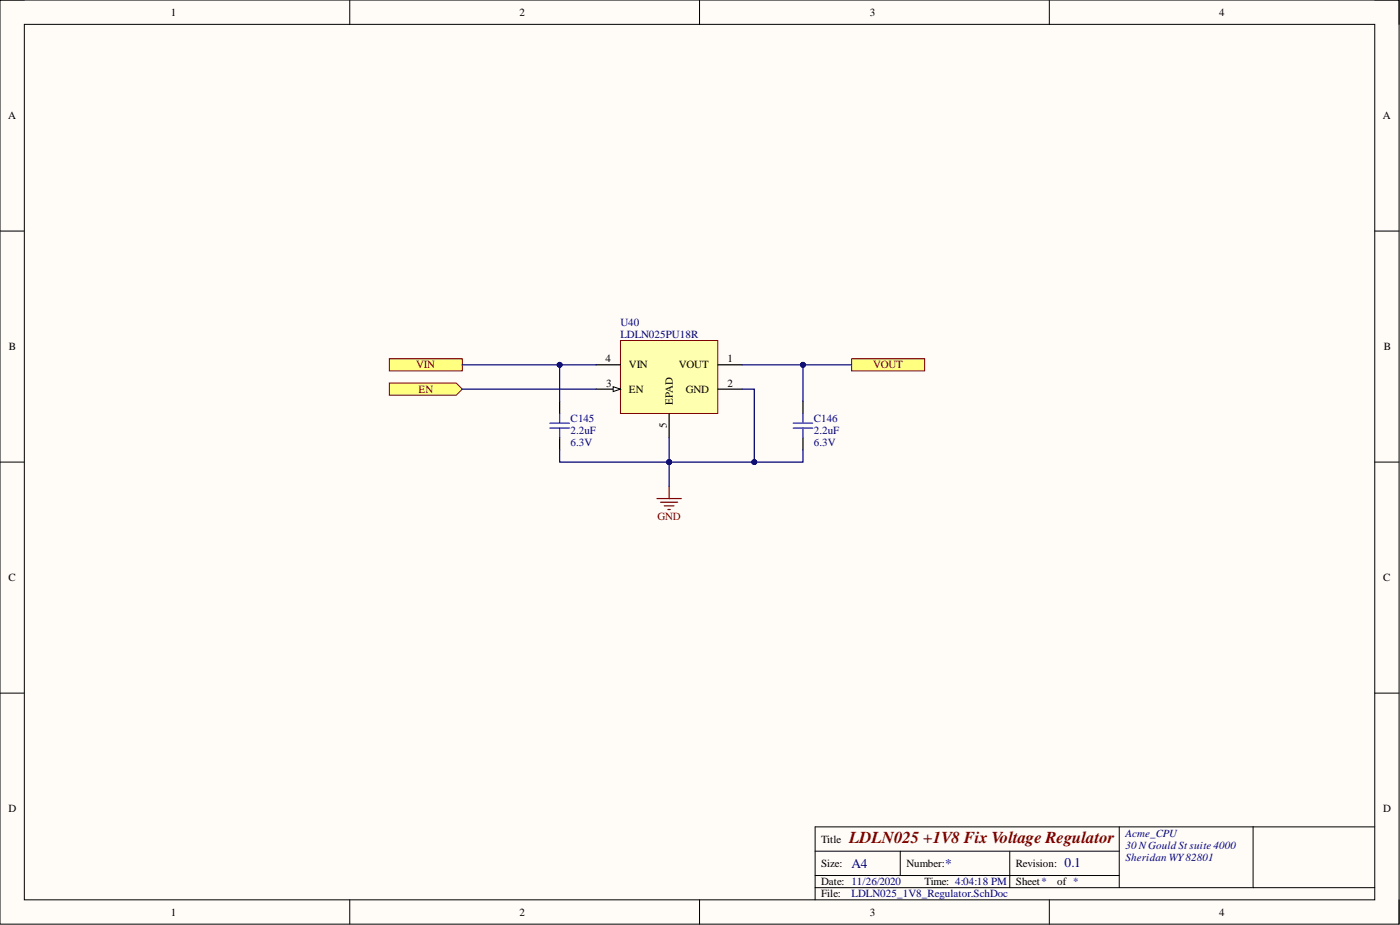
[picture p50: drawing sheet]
<svg xmlns="http://www.w3.org/2000/svg" width="292mm" height="193mm" viewBox="0 0 292 193" stroke-linecap="round" stroke-linejoin="round" font-family="sans-serif">
<defs><g id="words">
<text font-size="3.5" fill="#800000" x="177.2" y="175.8">LDLN025 +1V8 Fix Voltage Regulator</text>
<g font-size="2.8" fill="#000080">
<text x="177.7" y="181">A4</text>
<text x="197.2" y="181">*</text>
<text x="222.1" y="180.8">0.1</text>
</g>
<g font-size="2.3">
<text x="35.6" y="3.3">1</text>
<text x="108.4" y="3.3">2</text>
<text x="181.5" y="3.3">3</text>
<text x="254.3" y="3.3">4</text>
<text x="1.7" y="24.9">A</text>
<text x="288.5" y="24.9">A</text>
<text x="1.9" y="73.1">B</text>
<text x="126.3" y="75.6">4</text>
<text x="131.2" y="76.9">VIN</text>
<text x="141.6" y="76.9">VOUT</text>
<text x="151.8" y="75.6">1</text>
<text x="288.7" y="73.1">B</text>
<text x="126.5" y="80.7">3</text>
<text x="131.2" y="81.9">EN</text>
<text x="143.1" y="81.9">GND</text>
<text x="151.8" y="80.7">2</text>
<text x="139.1" y="89.3" transform="rotate(-90 139.1 89.3)">5</text>
<text x="140.4" y="84.5" transform="rotate(-90 140.4 84.5)">EPAD</text>
<text x="1.8" y="121.3">C</text>
<text x="288.6" y="121.3">C</text>
<text x="1.8" y="169.5">D</text>
<text x="288.6" y="169.5">D</text>
<text x="171.3" y="175.8">Title</text>
<text x="171.3" y="180.9">Size:</text>
<text x="171.3" y="184.7">Date: 11/26/2020</text>
<text x="189.1" y="180.9">Number:</text>
<text x="192.9" y="184.7">Time: 4:04:18 PM</text>
<text x="212" y="180.9">Revision:</text>
<text x="212" y="184.7">Sheet*</text>
<text x="220.6" y="184.7">of *</text>
<text x="35.6" y="191">1</text>
<text x="108.4" y="191">2</text>
<text x="171.3" y="187.2">File:</text>
<text x="181.5" y="191">3</text>
<text x="254.3" y="191">4</text>
</g>
<g font-size="2.3" fill="#000080">
<text x="129.5" y="68">U40</text>
<text x="129.5" y="70.5">LDLN025PU18R</text>
<text x="119" y="88">C145</text>
<text x="169.8" y="88">C146</text>
<text x="119" y="90.6">2.2uF</text>
<text x="119" y="93.1">6.3V</text>
<text x="169.8" y="90.6">2.2uF</text>
<text x="169.8" y="93.1">6.3V</text>
<text x="234.8" y="174.5">Acme_CPU</text>
<text x="234.8" y="177.1">30 NGould St suite 4000</text>
<text x="234.8" y="179.6">Sheridan WY82801</text>
<text x="177.7" y="187.2">LDLN025_1V8_Regulator.SchDoc</text>
</g>
<g font-size="2.3" fill="#800000">
<text x="86.8" y="76.9">VIN</text>
<text x="182.2" y="76.9">VOUT</text>
<text x="87.3" y="81.9">EN</text>
<text x="137.2" y="108.6">GND</text>
</g>
</g></defs>
<path d="M0 0h291.9v192.8h-291.9z" fill-rule="evenodd" fill="#fffcf8"/>
<path d="M0 0h291.9v192.8h-291.9z" fill="none" stroke="#000" stroke-width=".21"/>
<path d="M5.1 5.1h281.7v182.6h-281.7z" fill-rule="evenodd" fill="#fffcf8"/>
<g fill="none" stroke="#000" stroke-width=".21">
<path d="M0 0h5.1M5.1 5.1h281.7v182.6h-281.7zM73 0v5.1M146 0v5.1M218.9 0v5.1M286.8 0h5.1v5.1M0 48.2h5.1M286.8 48.2h5.1M0 96.4h5.1M286.8 96.4h5.1M0 144.6h5.1M286.8 144.6h5.1"/>
<path d="M170.1 177.6h63.4M187.8 177.6v5M210.7 177.6v7.6M233.5 172.5v12.7M261.4 172.5v12.7M286.8 172.5h-116.7v15.2M73 187.7v5.1M146 187.7v5.1M170.1 185.2h116.7M170.1 182.6h63.4M218.9 187.7v5.1M291.9 187.7v5.1"/>
</g>
<path d="M129.5 71h20.3v15.3h-20.3z" fill-rule="evenodd" fill="#ffffb0"/>
<path d="M129.5 71h20.3v15.3h-20.3z" fill="none" stroke="#800000" stroke-width=".21"/>
<path d="M149.8 76.1h5M124.4 81.2h5.1" fill="none" stroke="#000" stroke-width=".25"/>
<path d="M127.9 80.7l1.6 .5-1.6 .5z" fill="#f8fcff"/>
<path d="M127.9 80.7l1.6 .5-1.6 .5z" fill="none" stroke="#000" stroke-width=".21"/>
<path d="M124.4 76.1h5.1M116.8 83.7v2.6M116.8 91.3v2.6M139.6 86.3v5M149.8 81.2h5M167.5 83.7v2.6M167.5 91.3v2.6" fill="none" stroke="#000" stroke-width=".25"/>
<path d="M114.7 88.3h4.1M114.7 89.3h4.1M116.8 86.3v2M116.8 89.3v2M165.5 88.3h4.1M165.5 89.3h4.1M167.5 86.3v2M167.5 89.3v2" fill="none" stroke="#00f" stroke-width=".25"/>
<path d="M137.1 104h5M137.8 104.8h3.6M138.6 105.5h2M139.4 106.3h.5M139.6 101.5v2.5" fill="none" stroke="#800000" stroke-width=".25"/>
<path d="M81.2 79.9h14l1.3 1.3-1.3 1.2h-14z" fill-rule="evenodd" fill="#ffff80"/>
<path d="M81.2 79.9h14l1.3 1.3-1.3 1.2h-14z" fill="none" stroke="#800000" stroke-width=".21"/>
<path d="M81.2 74.8h15.3v2.6h-15.3z" fill-rule="evenodd" fill="#ffff80"/>
<path d="M81.2 74.8h15.3v2.6h-15.3z" fill="none" stroke="#800000" stroke-width=".21"/>
<path d="M177.7 74.8h15.2v2.6h-15.2z" fill-rule="evenodd" fill="#ffff80"/>
<path d="M177.7 74.8h15.2v2.6h-15.2z" fill="none" stroke="#800000" stroke-width=".21"/>
<path d="M154.8 76.1h12.7v7.6" fill="none" stroke="#000080" stroke-width=".25"/>
<circle cx="167.5" cy="76.1" r=".51" fill="#000080"/>
<circle cx="167.5" cy="76.1" r=".51" fill="none" stroke="#000080" stroke-width=".21"/>
<path d="M167.5 76.1h10.2" fill="none" stroke="#000080" stroke-width=".25"/>
<circle cx="167.5" cy="76.1" r=".51" fill="#000080"/>
<circle cx="167.5" cy="76.1" r=".51" fill="none" stroke="#000080" stroke-width=".21"/>
<path d="M96.5 81.2h27.9M139.6 91.3v5.1h-22.8v-2.5" fill="none" stroke="#000080" stroke-width=".25"/>
<circle cx="139.6" cy="96.4" r=".51" fill="#000080"/>
<circle cx="139.6" cy="96.4" r=".51" fill="none" stroke="#000080" stroke-width=".21"/>
<path d="M167.5 93.9v2.5h-27.9" fill="none" stroke="#000080" stroke-width=".25"/>
<circle cx="139.6" cy="96.4" r=".51" fill="#000080"/>
<circle cx="139.6" cy="96.4" r=".51" fill="none" stroke="#000080" stroke-width=".21"/>
<circle cx="157.4" cy="96.4" r=".51" fill="#000080"/>
<circle cx="157.4" cy="96.4" r=".51" fill="none" stroke="#000080" stroke-width=".21"/>
<path d="M154.8 81.2h2.6v15.2" fill="none" stroke="#000080" stroke-width=".25"/>
<circle cx="157.4" cy="96.4" r=".51" fill="#000080"/>
<circle cx="157.4" cy="96.4" r=".51" fill="none" stroke="#000080" stroke-width=".21"/>
<path d="M139.6 96.4v5.1" fill="none" stroke="#000080" stroke-width=".25"/>
<circle cx="139.6" cy="96.4" r=".51" fill="#000080"/>
<circle cx="139.6" cy="96.4" r=".51" fill="none" stroke="#000080" stroke-width=".21"/>
<path d="M96.5 76.1h20.3v7.6" fill="none" stroke="#000080" stroke-width=".25"/>
<circle cx="116.8" cy="76.1" r=".51" fill="#000080"/>
<circle cx="116.8" cy="76.1" r=".51" fill="none" stroke="#000080" stroke-width=".21"/>
<path d="M116.8 76.1h7.6" fill="none" stroke="#000080" stroke-width=".25"/>
<circle cx="116.8" cy="76.1" r=".51" fill="#000080"/>
<circle cx="116.8" cy="76.1" r=".51" fill="none" stroke="#000080" stroke-width=".21"/>
<use href="#words"/>
</svg>
